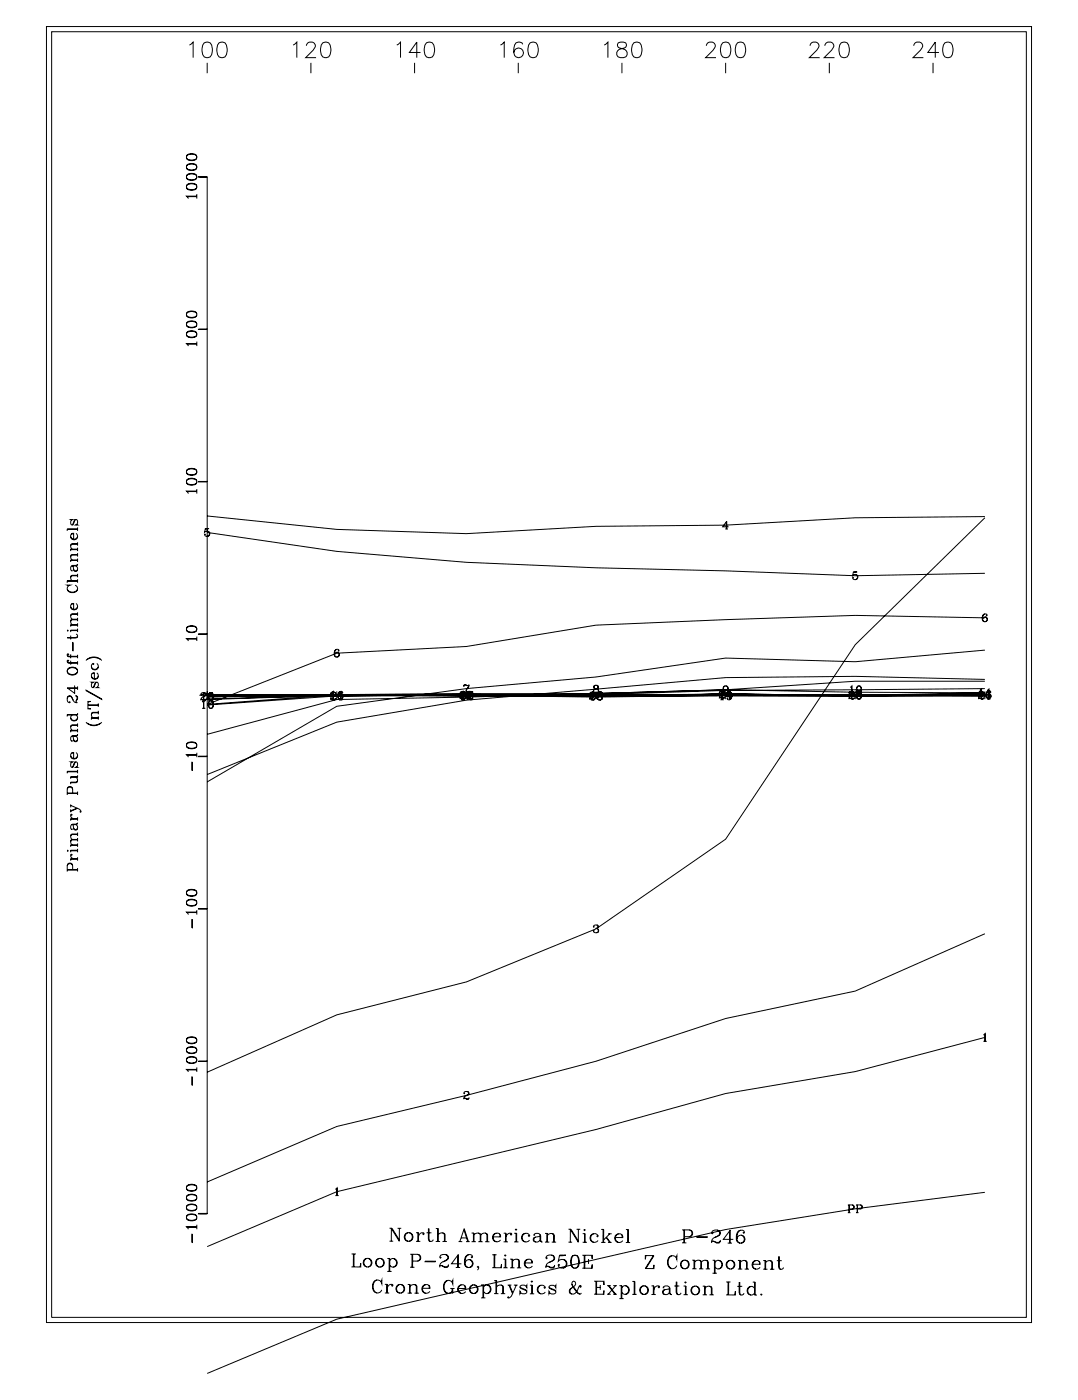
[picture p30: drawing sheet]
<svg xmlns="http://www.w3.org/2000/svg" width="215mm" height="279mm" viewBox="0 0 215 279" stroke-linecap="round" stroke-linejoin="round" font-family="sans-serif">
<g fill="none" stroke="#000" stroke-width=".2">
<path d="M9.3 5.3h196.3v258.3h-196.3zM10.3 6.3h194.2v256.3h-194.2zM37.7 9l.8-.6v3.1M40.7 8.5a1.01 1.01 0 0 1 1.5 .5 2.58 2.58 0 0 1-.3 2.3 1.01 1.01 0 0 1-1.5-.4 2.58 2.58 0 0 1 .3-2.4zM41.3 12.5v2.1M43.7 8.5a1 1 0 0 1 1.4 .5 2.53 2.53 0 0 1-.3 2.3 1 1 0 0 1-1.4-.4 2.59 2.59 0 0 1 .3-2.4zM58.4 9l.8-.6v3.1M61.1 9.1a.81 .81 0 0 1 .6-.7h.6a.76 .76 0 0 1 .4 1.2l-1.8 1.9h2.1M62 12.5v2.1M64.3 8.5a1 1 0 0 1 1.5 .5 2.53 2.53 0 0 1-.3 2.3 1 1 0 0 1-1.5-.4 2.58 2.58 0 0 1 .3-2.4zM79.1 9l.7-.6v3.1M82.6 12.5v2.1"/>
<path d="M83.8 10.5h-2.2l1.5-2.1v3.1M85 8.5a1 1 0 0 1 1.5 .5 2.53 2.53 0 0 1-.3 2.3 1 1 0 0 1-1.5-.4 2.58 2.58 0 0 1 .3-2.4zM99.7 9l.8-.6v3.1M103.3 12.5v2.1M104.2 8.8a.89 .89 0 0 0-.9-.4 .89 .89 0 0 0-.7 .6 2.21 2.21 0 0 0 .2 2.3 .96 .96 0 0 0 1.4-.4 .96 .96 0 0 0-.6-1.3 .96 .96 0 0 0-1.2 .9M105.7 8.5a1 1 0 0 1 1.4 .5 2.53 2.53 0 0 1-.3 2.3 1 1 0 0 1-1.4-.4 2.58 2.58 0 0 1 .3-2.4zM120.4 9l.8-.6v3.1M123.2 8.5a.62 .62 0 0 0 .3 1.1 1.44 1.44 0 0 1 1.5 .9 .81 .81 0 0 1-.7 1h-.6a.89 .89 0 0 1-.8-1 .89 .89 0 0 1 .9-.8l.6-.1a.62 .62 0 0 0 .3-1.1l-.4-.1zM124 12.5v2.1M126.3 8.5a1 1 0 0 1 1.5 .5 2.53 2.53 0 0 1-.3 2.3 1 1 0 0 1-1.5-.4 2.58 2.58 0 0 1 .3-2.4zM140.8 9.1a.78 .78 0 0 1 .6-.7h.6a.76 .76 0 0 1 .4 1.2l-1.8 1.9h2.1M144 8.5a1.01 1.01 0 0 1 1.5 .5 2.58 2.58 0 0 1-.3 2.3 1.01 1.01 0 0 1-1.5-.4 2.58 2.58 0 0 1 .3-2.4z"/>
<path d="M144.6 12.5v2.1M147 8.5a1 1 0 0 1 1.5 .5 2.53 2.53 0 0 1-.3 2.3 1 1 0 0 1-1.5-.4 2.58 2.58 0 0 1 .3-2.4zM161.4 9.1a.77 .77 0 0 1 .6-.7h.6a.76 .76 0 0 1 .5 1.2l-1.8 1.9h2.1M164.4 9.1a.81 .81 0 0 1 .6-.7h.6a.76 .76 0 0 1 .4 1.2l-1.8 1.9h2.1M165.3 12.5v2.1M167.7 8.5a1 1 0 0 1 1.4 .5 2.53 2.53 0 0 1-.3 2.3 1 1 0 0 1-1.4-.4 2.58 2.58 0 0 1 .3-2.4zM182.1 9.1a.77 .77 0 0 1 .6-.7h.6a.76 .76 0 0 1 .4 1.2l-1.7 1.9h2M185.9 12.5v2.1M187.1 10.5h-2.2l1.5-2.1v3.1M188.3 8.5a1 1 0 0 1 1.5 .5 2.56 2.56 0 0 1-.3 2.3 1 1 0 0 1-1.5-.4 2.58 2.58 0 0 1 .3-2.4zM37.2 37.3a1.11 1.11 0 0 0 1.6 .5 .64 .64 0 0 0 .4-.6 .64 .64 0 0 0-.4-.6 1.74 1.74 0 0 0-1.5 .2 .56 .56 0 0 0 .2 .9 1.22 1.22 0 0 0 1.7-.4M37.2 37.1a1.32 1.32 0 0 1 2 0"/>
<path d="M37.2 35.4a1.12 1.12 0 0 0 1.6 .4 .63 .63 0 0 0 .4-.5 .63 .63 0 0 0-.4-.6 1.67 1.67 0 0 0-1.5 .2 .56 .56 0 0 0 .2 .9h1.3l.4-.4M37.2 35.2a1.33 1.33 0 0 1 2 0M37.2 33.4a1.11 1.11 0 0 0 1.6 .5 .64 .64 0 0 0 .4-.6 .64 .64 0 0 0-.4-.6 1.74 1.74 0 0 0-1.5 .2 .56 .56 0 0 0 .2 .9 1.22 1.22 0 0 0 1.7-.4M37.2 33.2a1.32 1.32 0 0 1 2 0M37.2 31.4a1.12 1.12 0 0 0 1.6 .5 .63 .63 0 0 0 .4-.6 .63 .63 0 0 0-.4-.6 1.67 1.67 0 0 0-1.5 .2 .56 .56 0 0 0 .2 .9h1.3l.4-.4M37.2 31.2a1.31 1.31 0 0 1 2 0M37.3 39.2h1.9M39.2 39.1h-2l.3 .5M39.2 38.7v.9M39.5 35.2l1.7 .1zM39.7 35.3h1.6v206.6h-1.6M37.2 66.7a1.12 1.12 0 0 0 1.6 .5 .63 .63 0 0 0 .4-.6 .63 .63 0 0 0-.4-.6 1.76 1.76 0 0 0-1.5 .2 .56 .56 0 0 0 .2 .9h1.3l.4-.4"/>
<path d="M37.2 66.5a1.31 1.31 0 0 1 2 0M37.2 64.7a.93 .93 0 0 0 1.1 .6l.5-.1a.63 .63 0 0 0 .4-.5 .63 .63 0 0 0-.4-.6 1.67 1.67 0 0 0-1.5 .2 .55 .55 0 0 0 .2 .8 1.21 1.21 0 0 0 1.7-.4M37.2 64.6a1.33 1.33 0 0 1 2 0M37.2 62.8a1.12 1.12 0 0 0 1.6 .5 .63 .63 0 0 0 .4-.6 .63 .63 0 0 0-.4-.6 1.76 1.76 0 0 0-1.5 .2 .56 .56 0 0 0 .2 .9h1.3l.4-.4M37.2 62.6a1.31 1.31 0 0 1 2 0M37.3 68.6h1.9M39.2 68.5h-2l.3 .5M39.2 68.1v.9M39.5 65.6l1.7 .1zM37.2 96.1a1.12 1.12 0 0 0 1.6 .5 .63 .63 0 0 0 .4-.6 .63 .63 0 0 0-.4-.6 1.67 1.67 0 0 0-1.5 .2 .56 .56 0 0 0 .2 .9h1.3l.4-.4M37.2 95.9a1.33 1.33 0 0 1 2 0M37.2 94.1a.93 .93 0 0 0 1.1 .6l.5-.1a.64 .64 0 0 0 .4-.6 .64 .64 0 0 0-.4-.5 1.74 1.74 0 0 0-1.5 .1 .56 .56 0 0 0 .2 .9 1.22 1.22 0 0 0 1.7-.4"/>
<path d="M37.2 93.9a1.31 1.31 0 0 1 2 0M37.3 98h1.9M39.2 97.9h-2l.3 .5M39.2 97.5v.9M39.5 96l1.7 .1zM13.4 117.4a1.16 1.16 0 0 0 2.1 0M13.4 115.9h2.1M13.4 105.5h2.1M14.1 107a.73 .73 0 0 0 .7 .5 .73 .73 0 0 0 .7-.5M14.1 111.7h1.4M14.1 109.5h1.4M14.5 112.8l.3 1 .4 .1a.62 .62 0 0 0 0-1.1"/>
<path d="M14.7 113.5a.4 .4 0 0 0 .4 .3 .4 .4 0 0 0 .4-.3M14.7 106.4l-.5 .1M15 116.6a.76 .76 0 0 1 .4 .9 .76 .76 0 0 1-.7 .6 .9 .9 0 0 1-1-.2 .9 .9 0 0 1-.2-1l.2-.2-.3-.1h.6l-.3 .1M15.1 103.6l-.5 .9h-.4a.67 .67 0 0 1 .1-.9h.2h-.4h.2M15.2 106.3a.69 .69 0 0 1 .2 1.1 .69 .69 0 0 1-1.1 0 .69 .69 0 0 1 .2-1.1h.2v1.2M15.3 104.5l.2 .1h-.4l.4-.4v-.4l-.2-.2h-.3l-.6 1M15.5 114.7h-1.1a.63 .63 0 0 0 0 1M15.5 114.8h-1.1l-.3 .3M15.5 112.5l-.3 .2h-.7l-.3 .2a.67 .67 0 0 0 .1 .9v-.1M15.5 112.4l-.3 .4h-.9M15.5 110.5h-1.1a.63 .63 0 0 0 0 1.1M15.5 110.6h-1.1l-.3 .3"/>
<path d="M15.5 108.4h-1.1a.63 .63 0 0 0 0 1.1M15.5 108.5h-1.1l-.3 .3M15.5 105.1v.7M15.5 108.1v.7M15.5 109.2v.6M15.5 110.2v.7M15.5 111.3v.7M15.5 114.4v.7M15.5 115.5v.7M15.5 109.5h-1.4v.3M15.5 111.6h-1.4v.4M15.5 105.4h-2.1v.4"/>
<path d="M15.5 115.7h-2.1v.5M40.9 105.4h.8h-.8l-.1 .7a.55 .55 0 0 1 .8-.2 .55 .55 0 0 1 0 .9 .55 .55 0 0 1-.8-.2v-.1v.1M41.3 102.8l25.8 2.7 25.9 .9 25.8-1.5 25.8-.2 25.9-1.5 25.8-.2M41.3 106.1l25.8 3.8 25.9 2.2 25.8 1.1 25.8 .6 25.9 1 25.8-.5M41.4 105.9l.3 .4v.4l-.3 .2M144.5 105.4h.6M144.8 104v1.4M145.2 105h-1.2l.8-1.1v1.5M170.1 114.1l.7-.1h-.7l-.2 .7a.55 .55 0 0 1 .9-.2 .55 .55 0 0 1 0 .9 .55 .55 0 0 1-.9-.2h.2h-.1M170.5 114.5l.4 .4-.1 .4-.3 .2M196.3 103.2l-25.8 25.3-25.9 38.8-25.8 17.8-25.8 10.6-25.9 6.6-25.8 11.4M13.4 139.2l.1-.2a.46 .46 0 0 1 .7-.1l.4 .7"/>
<path d="M13.4 133.9a1.07 1.07 0 0 0 1.1 .7 1.07 1.07 0 0 0 1-.9 1.07 1.07 0 0 0-1.1-.7 1.07 1.07 0 0 0-1 .9 1.19 1.19 0 0 0 2.1 0M13.4 133.7a1.19 1.19 0 0 1 2.1 0M13.4 131.9l.3 .2h1.8M13.4 130.6l.3 .2h1.8M13.4 125.7h.2l-.1 .1zM13.5 131.7l.1 .1 .1-.1h-.3l.1 .4 .2 .1h1.8M13.5 130.4h.2l-.1-.1-.2 .1 .1 .4 .2 .1h1.8M13.6 137.2h1.9M13.8 140h.2l-.1 .1a.7 .7 0 0 1-.5-.8 .7 .7 0 0 1 .6-.6l.4 .4a1.03 1.03 0 0 0 1.1 1M14.1 121a.72 .72 0 0 0 .7 .5 .72 .72 0 0 0 .7-.5M14.1 126.7v.8M14.1 130.4v.8"/>
<path d="M14.1 131.7v.8M14.1 125.7h1.4M14.1 124.6h1.4M14.5 128.1l.1 1.6zM14.7 120.4l-.5 .1M14.9 136.6v1.6l-1.5-1.1h2.1M15 138.7l.5 .2v.4l-.3 .5M15.2 138.7l.2 .3-.2 .8 .1 .3M15.2 126.4a.42 .42 0 0 1 .2 .7l-2 .1M15.2 120.3a.69 .69 0 0 1 .1 1 .69 .69 0 0 1-1 0 .69 .69 0 0 1 .2-1h.2v1.2M15.5 126.9l-.4 .2h-1.7M15.5 123.4h-1.1a.63 .63 0 0 0 0 1.1"/>
<path d="M15.5 123.5h-1.1l-.3 .3M15.5 122.4h-1.1a.63 .63 0 0 0 0 1M15.5 122.4h-1.1l-.3 .3M15.5 122.1v.6M15.5 123.1v.7M15.5 124.2v.7M15.5 125.3v.7M15.5 130.5v.7M15.5 131.8v.7M15.5 136.8v.7M15.5 124.5h-1.4v.4M15.5 125.6h-1.4v.4"/>
<path d="M17.1 137.6l3.2 1.8zM17.1 131.6a2.12 2.12 0 0 1 3.2 0M17.3 131.5l.4-.3a2.51 2.51 0 0 1 2.4 .3M17.5 139.9l.6-.1h-.6v1.5h.6l-.6-.1M18.2 134.8a.72 .72 0 0 0 .7 .5 .72 .72 0 0 0 .7-.5M18.2 132.9a.72 .72 0 0 0 .7 .5 .72 .72 0 0 0 .7-.5M18.8 134.2l-.5 .1M19.2 136l-.6 1.1h-.2l-.2-.3 .1-.6 .3-.2h-.4l.2 .1M19.3 134.1a.69 .69 0 0 1 .2 1 .69 .69 0 0 1-1.1 0 .69 .69 0 0 1 .2-1h.2v1.2M19.3 132.2a.69 .69 0 0 1 .2 1.1 .69 .69 0 0 1-1.1 0 .69 .69 0 0 1 .2-1.1v.2l-.1-.1M19.4 137l.2 .1h-.4l.4-.4v-.4l-.2-.3h-.3l-.6 1.1M37.2 125.5a.93 .93 0 0 0 1.1 .6l.5-.1a.63 .63 0 0 0 .4-.6 .63 .63 0 0 0-.4-.6 1.67 1.67 0 0 0-1.5 .2 .55 .55 0 0 0 .2 .9 1.21 1.21 0 0 0 1.7-.4"/>
<path d="M37.2 125.3a1.33 1.33 0 0 1 2 0M37.3 127.4h1.9M39.2 127.3h-2l.3 .5M39.2 126.9v.9M39.5 126.3l1.7 .1zM39.7 138.6h2.4M40.1 138.3v.2l-.1-.1a.53 .53 0 0 1 .6-.4 .53 .53 0 0 1 .5 .5l-.3 .3a.75 .75 0 0 0-.8 .8M40.3 139.9l.3-.3v1.6M40.3 138.5l.3-.3v1.5M40.3 139.7h.6M40.6 138.2v3M40.7 138.1l.3 .4-.6 .4"/>
<path d="M41.1 139.4l-.3 .1h-.8M41.1 139.2l-.2 .4-.6-.2M41.3 138.6l51.7-.1 25.8 .2 25.8-.2 51.7 .1zM41.3 139.4l25.8-.8 25.9 .1 51.6-.4 25.9 .3 25.8-.5-25.8-.1-25.9-.5-25.8 .7-51.7 .5-25.8 1.8M41.3 138.7l25.8-.1 51.7 .1 25.8-.4 25.9 .3 25.8-.3-25.8 .3-25.9-.1-25.8 .2-51.7-.1-25.8 .7M41.3 138.5l51.7 .1 25.8 .2 25.8-.5 25.9 .3h25.8M41.3 138.8l51.7-.2 25.8 .2 77.5-.1-25.8-.2-25.9 .1-25.8 .3-25.8-.3-25.9-.1-25.8 .4M41.3 137.8v1.6M41.7 138.2h.7h-.7l-.2 .7a.55 .55 0 0 1 .8-.2 .55 .55 0 0 1 0 .9 .55 .55 0 0 1-.8-.2l.1-.1v.1M42 138.1a.84 .84 0 0 0-.5 .8 .84 .84 0 0 0 .6 .7 .9 .9 0 0 0 0-1.5h-.1a1.02 1.02 0 0 0 0 1.5 .89 .89 0 0 0 0 1.6h.1a.9 .9 0 0 0 0-1.6 .9 .9 0 0 0-.1 1.6M42.1 138.1a1.02 1.02 0 0 1 0 1.5 1 1 0 0 1 0 1.6M42.1 138.7l.4 .4-.1 .4-.3 .2"/>
<path d="M65.9 138.2v.2v-.1a.53 .53 0 0 1 .5-.4 .53 .53 0 0 1 .5 .5l-.3 .3a.76 .76 0 0 0-.7 .8M66.1 138.2l.4-.3v1.6M66.1 138.1l.4-.3v1.6M66.1 139.5h.7M66.1 139.4h.7M66.3 138.6h1.6M66.4 137.9v1.6M66.5 137.9l.3 .2v.3l-.6 .4M66.9 139.3l-.2 .1-.8-.1M66.9 139.1l-.1 .4-.7-.2M67.1 129.4a.93 .93 0 0 0 0 1.6M67.1 137.8v1.6"/>
<path d="M67.2 130l.4 .5-.1 .3-.3 .2M67.5 129.6v.2l.1-.2a.49 .49 0 0 0-.5-.2 .49 .49 0 0 0-.4 .4 .8 .8 0 0 0 .4 1.2 .48 .48 0 0 0 .5-.4 .48 .48 0 0 0-.4-.6 .48 .48 0 0 0-.5 .5M67.6 138.2l.3-.3v1.6M67.6 139.5h.6M67.9 137.8a.94 .94 0 0 0-.1 1.6M67.9 138v1.5M67.9 138.4l.4 .4-.1 .3-.3 .3M68.2 138v.2l.1-.2a.54 .54 0 0 0-.7-.1 .54 .54 0 0 0-.3 .6v.4a.5 .5 0 0 0 .6 .5 .5 .5 0 0 0 .4-.6 .5 .5 0 0 0-.7-.3l-.2 .3M91.8 138.1v.1h-.1a.53 .53 0 0 1 .6-.4 .53 .53 0 0 1 .4 .5l-.3 .2a.76 .76 0 0 0-.7 .9M91.9 138.2l.4-.3v1.6M91.9 138.1l.4-.3v1.6M91.9 139.5h.7"/>
<path d="M91.9 139.4h.7M92.2 138.6h1.5M92.2 137.9v1.6M92.4 137.8l.2 .2 .1 .3-.6 .4M92.4 136.8l.3-.3 .5 .2 .3-.2-.1 .4a1.26 1.26 0 0 0-.4 1.1M92.4 136.5v.4M92.5 136.6l.3-.1 .4 .2M92.7 139.1l-.2 .2-.8-.1M92.7 139l-.1 .4-.7-.3M93 137.8v1.6M93.2 138.1l.2-.3 .5 .2 .3-.2-.1 .5-.4 .7v.4M93.2 137.8v.5"/>
<path d="M93.3 138.2v.2l-.1-.1a.53 .53 0 0 1 .5-.4 .53 .53 0 0 1 .5 .5l-.9 .6-.1 .5M93.3 138l.2-.1 .4 .1M93.3 138.1v.2l-.1-.1a.53 .53 0 0 1 .5-.4 .53 .53 0 0 1 .5 .5l-.3 .2a.77 .77 0 0 0-.7 .9M93.4 136.9a1.1 1.1 0 0 0-.5 1.1M93.8 137.9l.3 .2v.3l-.6 .4M93.8 137.8l.3 .2v.3l-.6 .4M94.1 138.3a1.09 1.09 0 0 0-.5 1.1M94.2 139.3l-.2 .1-.8-.1M94.2 139.1l-.1 .4-.7-.2M94.2 139.1l-.2 .2-.8-.1M94.2 139l-.1 .4-.7-.3M117.6 138.2v.2l-.1-.1a.53 .53 0 0 1 .6-.4 .53 .53 0 0 1 .5 .5l-.3 .3a.76 .76 0 0 0-.8 .8"/>
<path d="M117.8 138.2l.3-.3v1.6M117.8 139.5h.6M118 138.6h1.6M118.1 138v1.5M118.2 137.9l.2 .2 .1 .3-.6 .4M118.6 139.3l-.3 .1-.8-.1M118.6 139.1l-.2 .4-.6-.2M118.6 136.6l-.2 .1-.1 .3a.52 .52 0 0 0 .9 0v-.2a.52 .52 0 0 0-.7-.1 .37 .37 0 0 0 .1 .6M118.6 137.3l-.3 .3a.51 .51 0 0 0 .6 .6 .51 .51 0 0 0 .3-.9h-.3M118.6 137.3l-.3 .3 .1 .4 .2 .1M118.8 137.8v1.6M118.9 136.6a.37 .37 0 0 1 .2 .6l-.2 .1"/>
<path d="M118.9 137.3l.3 .3v.3l-.3 .2M119.1 138.2v.2l-.1-.2 .2-.2a.58 .58 0 0 1 .8 .2l-.1 .3-.5 .1M119.4 137.9l-.2 .1-.1 .4a.53 .53 0 0 0 .9 0v-.2a.52 .52 0 0 0-.8-.2v.4l.2 .2M119.4 138.6l-.4 .3a.52 .52 0 0 0 .6 .6 .52 .52 0 0 0 .4-.8l-.3-.1M119.4 138.6l-.3 .3 .1 .4 .2 .2M119.7 138.6l.2-.2-.2-.5 .2 .3-.2 .4 .3 .4a.52 .52 0 0 1-.4 .5 .52 .52 0 0 1-.6-.4l.1-.1v.2M119.7 138.6l.3 .3v.3l-.3 .3 .3-.3-.1-.5M143.4 138v.1a.53 .53 0 0 1 .5-.4 .53 .53 0 0 1 .5 .4l-.3 .3a.74 .74 0 0 0-.7 .8M143.6 137.9l.4-.3v1.5M143.6 138.2l.4-.3v1.6M143.6 139.5h.6M143.6 139.1h.6"/>
<path d="M143.8 138.6h1.6M143.9 137.6v1.9M144 137.7l.3 .4-.6 .5M144.4 139l-.2 .2-.8-.1M144.4 138.9l-.2 .3-.6-.2M144.5 136.7l-.3 .5v.3l.3 .2M144.6 137.8v1.6M144.7 136.7a.93 .93 0 0 1-.1 1.6M145.1 137.2a.5 .5 0 0 1-.7 .4 .5 .5 0 0 1-.3-.7 .5 .5 0 0 1 .8-.1 .84 .84 0 0 1 .3 .9 .84 .84 0 0 1-.8 .6l-.2-.3v-.1v.1M145.3 137.9l-.4 .5 .1 .3 .3 .2M145.3 139.1h.5M145.3 139.2h.5"/>
<path d="M145.4 137.9a.94 .94 0 0 1 0 1.6M145.5 137.7v1.5M145.6 137.7l-.8 1.1h1.2M145.8 138.4a.5 .5 0 0 1-.7 .4 .5 .5 0 0 1-.2-.7 .5 .5 0 0 1 .8-.1 .8 .8 0 0 1 .2 1 .8 .8 0 0 1-.9 .4v-.3v.2M146 138.7h-1.2l.8-1.1v1.6M169.3 138.1v.2l-.1-.1a.53 .53 0 0 1 .5-.4 .53 .53 0 0 1 .5 .5l-.3 .2a.76 .76 0 0 0-.7 .9M169.4 137l.4-.3v1.6M169.4 138l.4-.3v1.5M169.4 138.3h.7M169.4 139.2h.7M169.7 138.6h1.5M169.7 136.8v2.4"/>
<path d="M169.9 137.8l.2 .2 .1 .3-.6 .4M170.2 139.1l-.2 .2-.8-.1M170.2 139l-.1 .4-.7-.3M170.5 137.8v1.6M170.8 137.8l.8-.1h-.8l-.1 .7a.55 .55 0 0 1 .8-.2 .55 .55 0 0 1 0 .9 .55 .55 0 0 1-.8-.2v-.1v.1M171.1 136.7a.89 .89 0 0 0 0 1.6h.2a.9 .9 0 0 0 0-1.6 .85 .85 0 0 0-.3 1.5l.1 .1M171.1 137.8a.89 .89 0 0 0 0 1.6h.2a.9 .9 0 0 0 0-1.6 .85 .85 0 0 0-.3 1.5l.1 .1M171.3 136.7a1.01 1.01 0 0 1 0 1.6M171.3 138.2l.3 .4v.4l-.3 .2M171.3 137.8a1 1 0 0 1 0 1.6M195.1 138.1l.1 .1h-.2a.53 .53 0 0 1 .6-.4 .53 .53 0 0 1 .5 .5l-.3 .2a.76 .76 0 0 0-.8 .9M195.2 137.6l.4-.3v1.6"/>
<path d="M195.2 138l.4-.3v1.5M195.2 138.9h.7M195.2 139.2h.7M195.5 138.6h1.6M195.5 137.4v1.8M195.7 137.8l.2 .2 .1 .3-.6 .4M196.1 139.1l-.3 .2-.8-.1M196.1 139l-.2 .4-.7-.3M196.3 122.4a.93 .93 0 0 0-.1 1.5M196.3 123.1l-25.8-.4-25.9 .8-25.8 1.1-25.8 4.3-25.9 1.3-25.8 10.2 25.8-1.9 25.9-.3 25.8 .3 25.8-.9 51.7-.3M196.3 129.6l-25.8 2.3-25.9-.7-25.8 3.7-25.8 2.4-25.9 3.5-25.8 15.1M196.3 135.4l-25.8-.6-25.9 .3-51.6 4.5-25.9 4.3-25.8 10.5"/>
<path d="M196.3 135.8h-25.8l-25.9 1.7-51.6 1.4-25.9 .5-25.8 7M196.3 138.5l-25.8 .2-25.9-.4-25.8 .5-25.8-.2h-25.9l-25.8 .2M196.3 138.6l-51.7-.1-25.8 .3-25.8-.2h-25.9l-25.8 .2M196.3 138.6l-155 .1M196.3 138.6l-51.7-.1-103.3 .2M196.3 137.8v1.6M196.4 123l.3 .4v.3l-.3 .2M196.7 122.6v.1v-.1a.54 .54 0 0 0-.6-.2 .54 .54 0 0 0-.3 .6v.5a.5 .5 0 0 0 .5 .5 .5 .5 0 0 0 .5-.6 .5 .5 0 0 0-.7-.4l-.3 .4M196.7 137.6l.4-.3v1.6M196.7 138.1l.4-.3v1.6M196.7 138.9h.7M196.7 139.4h.7"/>
<path d="M197 137.7a.94 .94 0 0 0-.1 1.5M197 137.4v2M197.1 138.3l.4 .4-.1 .3-.3 .2M197.4 137.9v.2l.1-.2a.48 .48 0 0 0-.5-.2 .48 .48 0 0 0-.4 .4 .79 .79 0 0 0 .3 1.1 .48 .48 0 0 0 .6-.3 .48 .48 0 0 0-.4-.6 .48 .48 0 0 0-.5 .4M13.4 157.3a.56 .56 0 0 1 .5-.4 .56 .56 0 0 1 .6 .4M13.4 158.2h2.1M13.4 158.1h2.1M13.4 153.8h2.1M14.1 150.7a.72 .72 0 0 0 .7 .5 .72 .72 0 0 0 .7-.5M14.1 143.1a.72 .72 0 0 0 .7 .5 .72 .72 0 0 0 .7-.5M14.1 145.7h1.4M14.4 142.5a.66 .66 0 0 0-.1 1 .66 .66 0 0 0 1 0 .66 .66 0 0 0-.1-1"/>
<path d="M14.5 158.1l-.1-1.1a.54 .54 0 0 0-.6-.2 .54 .54 0 0 0-.4 .5v1.2M14.5 146.7l.3 1 .4 .1a.62 .62 0 0 0 0-1.1M14.7 150.1l-.5 .1M14.7 147.4a.4 .4 0 0 0 .4 .4 .4 .4 0 0 0 .4-.4M15.1 151.9l-.5 1h-.4a.67 .67 0 0 1 .1-.9l.2-.1h-.4l.2 .1M15.2 154.9a.64 .64 0 0 1 0 1.1h-1.1M15.2 150a.69 .69 0 0 1 .2 1 .69 .69 0 0 1-1.1 0 .69 .69 0 0 1 .2-1h.2v1.2M15.3 152.9h.2h-.4l.4-.3v-.4l-.2-.3h-.3l-.6 1M15.5 155.6l-.3 .3h-1.1v.4M15.5 146.5l-.3 .2h-.9a.67 .67 0 0 0-.1 .9l.2 .1-.1-.1M15.5 146.4l-.1 .3h-.2h-.9M15.5 144.5h-1.1a.63 .63 0 0 0 0 1.1"/>
<path d="M15.5 144.6h-1.1l-.3 .3M15.5 142.1v.4h-2.1M15.5 144.2v.7M15.5 145.3v.7M15.5 153.4v.7M15.5 154.5v.4h-1.4M15.5 157.8v.7M15.5 145.6h-1.4v.4M15.5 154.8h-1.4v.4M15.5 153.7h-2.1v.4M15.5 142.4h-2.1v.4M17.1 143.9a2.12 2.12 0 0 0 3.2 0"/>
<path d="M17.3 144.1l.4 .2a2.54 2.54 0 0 0 2.4-.2M17.5 140.6h2.1M17.5 140.5h2.1M18.2 143.2h1.4M19.6 142h-1.1a.63 .63 0 0 0 0 1.1M19.6 142.1h-1.1l-.3 .3M19.6 143.1h-1.4v.4M19.6 140.2v.7M19.6 141.7v.7M19.6 142.8v.7M37.2 148.7a.93 .93 0 0 0 1.1 .5h.5a.63 .63 0 0 0 .4-.6 .63 .63 0 0 0-.4-.6 1.67 1.67 0 0 0-1.5 .2 .55 .55 0 0 0 .2 .8 1.22 1.22 0 0 0 1.7-.3M37.2 148.5a1.33 1.33 0 0 1 2 0"/>
<path d="M37.3 150.5h1.9M38.2 151.9l.1 1.7zM39.2 150.4h-2l.3 .5M39.2 150v.9M39.5 150.7l1.7 .1zM40.3 141.2h.6M13.4 172.5a.56 .56 0 0 1 .5-.4 .56 .56 0 0 1 .6 .4M13.4 173.4h2.1M13.4 173.3h2.1M13.5 169.5v.2l-.1-.1zM14.1 160.5l1.4 .6a.82 .82 0 0 1 .7 .7l-.2 .1v-.2M14.1 171.3h1.4"/>
<path d="M14.1 160.3v.6M14.1 161.3v.6M14.1 169.6h1.4M14.1 168.5h1.4M14.1 163.3h1.4M14.2 170.4l.1 .1 .1-.1-.2-.1a.56 .56 0 0 0 0 .6 .56 .56 0 0 0 .5 .3M14.2 162.4h.2l-.2-.1a.57 .57 0 0 0 0 .6 .57 .57 0 0 0 .5 .3M14.5 173.3v-.8a.54 .54 0 0 0-.6-.5 .54 .54 0 0 0-.5 .5v1.2M14.5 164.4l.3 .9 .4 .1a.62 .62 0 0 0 0-1M14.7 165.1a.4 .4 0 0 0 .4 .3 .4 .4 0 0 0 .4-.3M15.3 161.1l-1.2 .5M15.5 167.3h-1.1a.63 .63 0 0 0 0 1.1"/>
<path d="M15.5 167.4h-1.1l-.3 .3M15.5 166.2h-1.1a.63 .63 0 0 0 0 1.1M15.5 166.3h-1.1l-.3 .3M15.5 164.1l-.3 .2-.9 .1a.67 .67 0 0 0-.1 .9h.2h-.1M15.5 164l-.1 .3-.2 .1h-.9M15.5 162.9v.7M15.5 165.9v.7M15.5 167v.7M15.5 168.1v.7M15.5 169.2v.7M15.5 170.9v.6M15.5 173v.7"/>
<path d="M15.5 171.2h-1.4v.3M15.5 163.2h-1.4v.4M15.5 168.4h-1.4v.4M15.5 169.5h-1.4v.4M15.5 161.1l-1.4 .6M37.2 179.8a1.33 1.33 0 0 1 2 0M37.2 178.1a.93 .93 0 0 0 1.1 .5h.5a.64 .64 0 0 0 .4-.6 .64 .64 0 0 0-.4-.6 1.74 1.74 0 0 0-1.5 .2 .56 .56 0 0 0 .2 .8 1.22 1.22 0 0 0 1.7-.3M37.2 177.9a1.32 1.32 0 0 1 2 0M37.2 180a1.11 1.11 0 0 0 1.6 .5 .63 .63 0 0 0 .4-.6 .63 .63 0 0 0-.4-.6 1.67 1.67 0 0 0-1.5 .2 .56 .56 0 0 0 .2 .9h1.3l.4-.4M37.3 181.9h1.9M38.2 183.3l.1 1.6zM39.2 181.8h-2l.3 .5"/>
<path d="M39.2 181.4v.9M39.5 181.1l1.7 .1zM118.3 184.7h.1h-.1a.49 .49 0 0 1 .5-.3 .49 .49 0 0 1 .4 .4v.2h-.5M118.9 184.4l.3 .2-.1 .4h-.2l.4 .4a.53 .53 0 0 1-.4 .5 .53 .53 0 0 1-.6-.4v.1M119.2 185.2v.4l-.3 .3M196.3 186.1l-25.8 11.4-25.9 5.5-25.8 8.5-25.8 6.8-25.9 6.2-25.8 11.1M37.2 211.4a1.12 1.12 0 0 0 1.6 .5 .63 .63 0 0 0 .4-.6 .63 .63 0 0 0-.4-.6 1.74 1.74 0 0 0-1.5 .2 .56 .56 0 0 0 .2 .9 1.22 1.22 0 0 0 1.7-.4M37.2 211.2a1.32 1.32 0 0 1 2 0M37.2 209.4a.93 .93 0 0 0 1.1 .6l.5-.1a.63 .63 0 0 0 .4-.6 .63 .63 0 0 0-.4-.6 1.67 1.67 0 0 0-1.5 .2 .55 .55 0 0 0 .2 .9 1.21 1.21 0 0 0 1.7-.4M37.2 209.2a1.33 1.33 0 0 1 2 0M37.2 207.5a1.12 1.12 0 0 0 1.6 .4 .63 .63 0 0 0 .4-.6 .63 .63 0 0 0-.4-.5 1.74 1.74 0 0 0-1.5 .2 .56 .56 0 0 0 .2 .8 1.22 1.22 0 0 0 1.7-.3M37.2 207.3a1.32 1.32 0 0 1 2 0"/>
<path d="M37.3 213.3h1.9M38.2 214.6l.1 1.7zM39.2 213.2h-2l.3 .4M39.2 212.8v.8M39.5 211.5l1.7 .1zM92.5 217.8v.2l-.1-.1a.53 .53 0 0 1 .6-.4 .53 .53 0 0 1 .5 .5l-.3 .3a.76 .76 0 0 0-.8 .8M93.1 217.6l.2 .1 .1 .3-.6 .4M93.5 218.9l-.2 .1h-.9M93.5 218.7l-.2 .4-.6-.2M196 206.3l.4-.3v1.6M196 207.6h.7M196.3 206.8l-25.8 6.8-25.9 4.4-25.8 7.1-51.7 12.4-25.8 11"/>
<path d="M196.3 206.1v1.5M37.2 238.8a.93 .93 0 0 0 1.1 .6l.5-.1a.64 .64 0 0 0 .4-.6 .64 .64 0 0 0-.4-.6 1.76 1.76 0 0 0-1.5 .2 .56 .56 0 0 0 .2 .9 1.21 1.21 0 0 0 1.7-.4M37.2 238.6a1.31 1.31 0 0 1 2 0M37.2 236.8a1.12 1.12 0 0 0 1.6 .5 .63 .63 0 0 0 .4-.6 .63 .63 0 0 0-.4-.5 1.66 1.66 0 0 0-1.5 .2 .56 .56 0 0 0 .2 .8h1.3l.4-.4M37.2 236.6a1.33 1.33 0 0 1 2 0M66.8 237.1l.4-.3v1.5M66.8 238.3h.7M67.1 236.8v1.5M196.3 237.7l-25.8 3.2-25.9 4.2-77.5 17.8-25.8 10.9M37.2 242.7a.93 .93 0 0 0 1.1 .6l.5-.1a.64 .64 0 0 0 .4-.6 .64 .64 0 0 0-.4-.5 1.76 1.76 0 0 0-1.5 .2 .56 .56 0 0 0 .2 .8 1.22 1.22 0 0 0 1.7-.4M37.2 242.6a1.31 1.31 0 0 1 2 0M37.2 240.8a1.11 1.11 0 0 0 1.6 .5 .63 .63 0 0 0 .4-.6 .63 .63 0 0 0-.4-.6 1.67 1.67 0 0 0-1.5 .2 .56 .56 0 0 0 .2 .9h1.3l.4-.4"/>
<path d="M37.2 240.6a1.33 1.33 0 0 1 2 0M37.3 244.6h1.9M38.2 246l.1 1.7zM39.2 244.5h-2l.3 .5M39.2 244.1v.9M39.5 241.9l1.7 .1zM70 252.5h1.9v-.7l-.1 .7M70.1 249.9h.8M70.4 249.9v2.6M70.6 249.9l-.1 2.6M73.1 250.8a.87 .87 0 0 0-.6 1.3 .87 .87 0 0 0 1.5 0 .87 .87 0 0 0-.6-1.3 .88 .88 0 0 0-.9 .8 .88 .88 0 0 0 .6 .9M73.4 250.8a.91 .91 0 0 1 .6 .9 .91 .91 0 0 1-.6 .8"/>
<path d="M75.1 255.1a1.47 1.47 0 0 0 0 2.6M75.6 250.8a.87 .87 0 0 0-.6 1.4 .87 .87 0 0 0 1.5 0 .87 .87 0 0 0-.7-1.4 .88 .88 0 0 0-.8 .8 .88 .88 0 0 0 .6 1M75.8 250.8a.91 .91 0 0 1 .7 .9 .91 .91 0 0 1-.7 .9M76 255.5l.1 .4v-.8l-.1 .4a.96 .96 0 0 0-1.1-.3 .96 .96 0 0 0-.7 .9 1.13 1.13 0 0 0 .3 1.2 1.13 1.13 0 0 0 1.2 .3l.4-.5M76.7 257.7h.9M76.7 256h.5v1.7M77.1 256v1.7M77.2 253.4h.8M77.2 250.8h.5v2.6M77.6 250.8l-.1 2.6M77.6 247.4h.8M77.6 244.8h.5l1.5 2.4"/>
<path d="M77.7 251.2a.82 .82 0 0 1 1.2-.1 .82 .82 0 0 1 0 1.2 .82 .82 0 0 1-1.2-.1M78 244.8v2.6M78.2 256.1l-.1 .2 .1 .1 .1-.3a.71 .71 0 0 0-.7 0 .71 .71 0 0 0-.4 .6M78.4 250.8a.9 .9 0 0 1 .6 .9 .9 .9 0 0 1-.6 .9M79.2 244.8h.8M79.6 244.8v2.6l-1.5-2.3M79.7 256a.87 .87 0 0 0-.7 1.3 .87 .87 0 0 0 1.5 0 .87 .87 0 0 0-.6-1.3 .88 .88 0 0 0-.9 .8 .88 .88 0 0 0 .6 .9M79.9 256a.91 .91 0 0 1 .6 .9 .91 .91 0 0 1-.6 .8M81.2 257.8h.9M81.3 256h.4v1.8M81.3 245.7a.87 .87 0 0 0-.6 1.3 .87 .87 0 0 0 1.5 0 .87 .87 0 0 0-.6-1.3 .88 .88 0 0 0-.9 .7 .88 .88 0 0 0 .6 1M81.6 245.7a.91 .91 0 0 1 .6 .9 .91 .91 0 0 1-.7 .8"/>
<path d="M81.6 256v1.8M81.7 252.6h.9M81.7 256.4a.81 .81 0 0 1 1.4 0v1.4M81.8 250h1.4a.68 .68 0 0 1 .7 .7 .68 .68 0 0 1-.7 .7h-1M82.1 250v2.6M82.2 250v2.6M82.6 257.8h.9M82.6 256l.4 .4v1.4M82.9 247.4h.9M82.9 245.7h.5v1.7M83.2 250a.7 .7 0 0 1 .5 .7 .7 .7 0 0 1-.5 .7M83.3 245.7v1.7"/>
<path d="M84.2 256.8h1.5a.85 .85 0 0 0-1.3-.6 .85 .85 0 0 0 0 1.4 .93 .93 0 0 0 1.3-.2M84.4 245.8l-.1 .2 .1 .1 .1-.3a.7 .7 0 0 0-.7 0 .7 .7 0 0 0-.4 .6M84.7 251.4h2.1v.1h-2.1zM84.8 256a.91 .91 0 0 0-.6 .9 .91 .91 0 0 0 .6 .9M85 245.7h1M85.4 244.9l.1 2.4a.53 .53 0 0 0 .9-.2M85.4 256.2l.2 .6M85.5 244.9v2l.2 .5M86.8 247.4h.9M86.9 244.9h.4v2.5M87.2 244.9v2.5M87.3 246.1a.81 .81 0 0 1 1.4 0v1.4"/>
<path d="M87.8 250.5l.1 .2-.1 .1-.1-.1a.88 .88 0 0 1 .9-.7 .88 .88 0 0 1 .8 .8 2.09 2.09 0 0 1-1.4 .8l-.2 .3-.2 .7M88.2 247.5h.9M88.2 245.7l.4 .4v1.4M88.8 250a.62 .62 0 0 1 .3 1l-.8 .5M89.3 255.2a1.47 1.47 0 0 0-.1 2.6M89.4 252.3l-.4 .2-1-.2-.4 .1M89.4 252l-.3 .6h-.5l-.6-.3M89.7 256.8h.9M90.1 256.8v1M90.1 255.6l.1 .4v-.8l-.1 .4a.96 .96 0 0 0-1.1-.3 .96 .96 0 0 0-.6 .9 1.13 1.13 0 0 0 .2 1.2 1.13 1.13 0 0 0 1.3 .3l.2-.3M90.2 256.8v1M90.8 252.6h.9"/>
<path d="M91.2 250.3v2.3M91.3 256.8h1.5a.84 .84 0 0 0-1.3-.6 .84 .84 0 0 0 .1 1.5 .9 .9 0 0 0 1.2-.3M91.4 247.5h.7M91.6 247.5l.9-2.6 .9 2.6M91.9 246.7h1.1M92 251.9h-2l1.3-1.8v2.5M92 256.1a.91 .91 0 0 0-.7 .8 .91 .91 0 0 0 .6 .9M92.5 245.3l.7 2.2M92.6 256.2l.1 .6M92.9 247.5h.7M93.4 250.1a1.57 1.57 0 0 0-.3 2.4l.2 .1M93.6 251.1a.82 .82 0 0 1 .6 .8 .82 .82 0 0 1-.7 .7"/>
<path d="M94 247.5h.8M94 245.8h.5v1.7M94.1 250.4l-.2 .2 .2 .1 .1-.3a.9 .9 0 0 0-1.1-.3 .9 .9 0 0 0-.5 1.1v.7a.85 .85 0 0 0 .8 .8 .85 .85 0 0 0 .9-.8 .85 .85 0 0 0-.9-.8l-.3 .1-.4 .6M94.3 256.1a.87 .87 0 0 0-.6 1.3 .87 .87 0 0 0 1.5 0 .87 .87 0 0 0-.7-1.3 .88 .88 0 0 0-.8 .8 .88 .88 0 0 0 .6 .9M94.4 245.8v1.7M94.5 246.1a.8 .8 0 0 1 1.3 0v1.4M94.5 256.1a.91 .91 0 0 1 .7 .9 .91 .91 0 0 1-.7 .8M95.3 252.7l-.2-.2 .2-.1 .1 .4-.3 .4M95.3 247.5h.9M95.3 245.8l.4 .3v1.4M95.8 246.1a.79 .79 0 0 1 1.4 0v1.4M95.9 258.7h.8"/>
<path d="M95.9 256.1h.5v2.6M96.3 256.1v2.6M96.4 256.5a.82 .82 0 0 1 1.2-.1 .82 .82 0 0 1 0 1.2 .82 .82 0 0 1-1.2-.1M96.7 247.5h.8M96.7 245.8l.4 .3-.1 1.4M97.1 256.1a.9 .9 0 0 1 .6 .9 .9 .9 0 0 1-.6 .8M98.1 252.7h1.8v-.8l-.1 .8M98.1 250.1h.9M98.3 246.5h1.5a.85 .85 0 0 0-1.4-.6 .85 .85 0 0 0 .1 1.5 .95 .95 0 0 0 1.3-.3M98.5 257.8l.8 .1M98.5 250.1v2.6M98.5 255.3h.5v2.5"/>
<path d="M98.6 250.1v2.6M98.8 255.3v2.5M98.9 245.8a.9 .9 0 0 0-.6 .8 .9 .9 0 0 0 .6 .9M99 256.5a.8 .8 0 0 1 1.3 0v1.4M99.5 245.9l.1 .6M99.8 257.9h.9M99.8 256.1l.4 .4v1.4M100.3 252.7h.9M100.3 251h.5v1.7M100.4 247.5h.8M100.4 245.8h.5v1.7M100.6 250.2l.1-.1 .1 .1-.1 .2z"/>
<path d="M100.7 251v1.7M100.8 245.8l-.1 1.7M101.2 256.1h.7M101.4 256.1l.8 1.8M101.6 256.1l.6 1.5M101.7 252.7h.8M101.7 251h.5v1.7M101.9 245.9l-.2 .2 .2 .1 .1-.3a.71 .71 0 0 0-.8 0 .71 .71 0 0 0-.3 .6M102 251v1.7M102.2 251.3a.81 .81 0 0 1 1.3 .1v1.3M102.4 256.1h.8M102.5 247.5h.8"/>
<path d="M102.5 245.8h.5v1.7M102.8 244.9l.2 .2-.2 .1-.1-.1zM102.8 245.8v1.7M102.9 256.1l-.7 1.8a1 1 0 0 1-.9 .8l-.1-.1 .1-.1 .1 .1M103 252.7h.9M103 251l.4 .4v1.3M103.6 256.5l1.4 .8v.3l-.4 .3-.7-.1-.3-.4v.5l.2-.3M104.6 251.7h1.5a.85 .85 0 0 0-1.3-.6 .85 .85 0 0 0 .1 1.5 .94 .94 0 0 0 1.2-.3M104.7 245.8a.9 .9 0 0 0-.6 .9 .9 .9 0 0 0 .6 .8M104.9 256.4l.1-.2v.5l-.5-.5-.5-.1-.4 .3v.2l1.4 .8M105.2 251a.91 .91 0 0 0-.6 .9 .91 .91 0 0 0 .6 .8M105.4 246.2l-.1 .1 .1 .1 .2-.1a.86 .86 0 0 0-1.4-.2 .86 .86 0 0 0 0 1.3 .86 .86 0 0 0 1.3-.2"/>
<path d="M105.6 257.9h.9M105.6 256.2h.5v1.7M105.9 251.1l.1 .6M105.9 255.4l.1-.1 .1 .1-.1 .1zM106 256.2v1.7M106.5 246.1l-.1 .1 .4-.4h.5l.3 .3 .2 1.1 .2 .4M106.8 246.6a.51 .51 0 0 0-.4 .5 .51 .51 0 0 0 .4 .5M107.6 246.1v1.1l.2 .2 .3 .2M107.6 246.3l-1.2 .4-.1 .5a.78 .78 0 0 0 1.3 0M107.8 256.2a.91 .91 0 0 0-.6 .8 .91 .91 0 0 0 .6 .9M108.6 256.6l-.2 .1 .2 .1 .1-.1a.87 .87 0 0 0-1.3-.3 .87 .87 0 0 0 0 1.4 .87 .87 0 0 0 1.3-.3M108.6 247.6h.9"/>
<path d="M108.6 245.8h.5v1.8M108.9 250.6l.2 .2-.2 .1-.1-.1a.88 .88 0 0 1 .9-.7 .88 .88 0 0 1 .8 .8l-.5 .5a1.29 1.29 0 0 0-1.2 1.3M109 245.8v1.8M109.1 246.2a.81 .81 0 0 1 1.4 0v1.4M109.4 256.6l1.4 .7v.4l-.4 .2h-.5l-.5-.5v.5l.1-.2M109.9 250.2a.64 .64 0 0 1 .4 .9l-.9 .5M110 247.6h.8M110 245.9l.3 .3v1.4M110.5 252.4l-.4 .2-.9-.2-.4 .1M110.5 252.1l-.2 .6h-.5l-.6-.3M110.7 256.4l.1-.2v.5l-.1-.3a.83 .83 0 0 0-1.2-.1l-.1 .1 .1 .4 1.3 .6M111.5 250.3l1.3-.1h-1.3l-.2 1.2a.93 .93 0 0 1 1.3-.3 .93 .93 0 0 1 .2 1.4 .93 .93 0 0 1-1.4 0l-.1-.4 .1-.1 .1 .1-.1 .2"/>
<path d="M112.3 251a.91 .91 0 0 1 .6 .9 .91 .91 0 0 1-.7 .9M113.3 247.6h.7M113.3 245h.5l1.5 2.4M113.7 245v2.6M114 256.7a.69 .69 0 0 0-.4 .6 .69 .69 0 0 0 .4 .6M114 256l1.1 1.6 .5 .3M114.5 250.2a1.19 1.19 0 0 0-.8 1.5l.1 .6a.8 .8 0 0 0 .8 .5 .8 .8 0 0 0 .7-.5 2.16 2.16 0 0 0-.2-2 .71 .71 0 0 0-1.1 .4 1.53 1.53 0 0 0 .5 2.1M114.7 250.2l.3 .1a1.77 1.77 0 0 1-.3 2.5M114.9 245h.7M115.3 245v2.6l-1.5-2.3M115.7 256.3l-.1 .2 .1 .1 .1-.1-.1-.3-.4 .4a1.48 1.48 0 0 1-1.3 1.3l-.4-.1-.1-.6 .1-.3 .7-.4a.65 .65 0 0 0 .3-1l-.3-.1-.2 .1a.95 .95 0 0 0 .2 1.2l.9 1.1 .5 .1 .1-.2M116.1 252.8h1.9v-.8l-.1 .8"/>
<path d="M116.1 250.2h1.9v.7l-.1-.7M116.1 247.6h.9M116.1 245.9h.5v1.7M116.4 245.2l.1-.2 .1 .2-.1 .1zM116.4 250.2v2.6M116.5 245.9v1.7M116.6 251.4h.7M116.6 250.2l-.1 2.6M117.3 250.9v1M118.3 245.9a.91 .91 0 0 0-.6 .9 .91 .91 0 0 0 .6 .8M118.4 258h2v-.8l-.2 .8M118.4 255.4h2v.7l-.1-.7"/>
<path d="M118.8 255.4v2.6M118.9 256.6h.7M118.9 255.4v2.6M119.1 246.3l-.1 .1 .1 .1 .1-.1a.87 .87 0 0 0-1.3-.3 .87 .87 0 0 0 0 1.4 .87 .87 0 0 0 1.3-.2M119.6 256.1v1M119.8 247.6h.9M119.8 245.1h.5v2.5M120.2 245.1v2.5M120.8 246.7l.7 .9M120.9 246.7l.7 .9M121 258h.7M121 256.3h.7"/>
<path d="M121.2 247.6h.7M121.2 245.9h.7M121.2 256.3l1.4 1.7M121.4 256.3l1.3 1.7M121.5 245.9l-1.2 1.2M122.2 258h.7M122.2 256.3h.8M122.6 246.7h1.5a.85 .85 0 0 0-1.3-.6 .85 .85 0 0 0 .1 1.4 .91 .91 0 0 0 1.2-.2M122.7 256.3l-1.5 1.7M123.3 245.9a.9 .9 0 0 0-.7 .9 .9 .9 0 0 0 .6 .8M123.4 258.8h.9M123.4 256.3h.5v2.5"/>
<path d="M123.8 256.3v2.5M123.9 246.1l.1 .6M123.9 256.6a.82 .82 0 0 1 1.2-.1 .82 .82 0 0 1 0 1.2 .82 .82 0 0 1-1.2-.1M124.7 256.3a.9 .9 0 0 1 .6 .8 .9 .9 0 0 1-.6 .9M124.7 247.7h.9M124.7 245.1h.5v2.6M125.1 245.1v2.6M126 258h.9M126 255.4h.5v2.6M126.4 255.4v2.6M128.2 256.3a.87 .87 0 0 0-.6 1.3 .87 .87 0 0 0 1.5 0 .87 .87 0 0 0-.6-1.3 .88 .88 0 0 0-.9 .7 .88 .88 0 0 0 .6 1M128.5 256.3a.9 .9 0 0 1 .6 .9 .9 .9 0 0 1-.6 .8"/>
<path d="M128.7 250.3l-.1 .7v-.7h1.7l-1.6 2.5M129.8 258h.9M129.8 256.3h.5v1.7M130.2 250.3l-1.6 2.5 1.7 .1v-.8l-.1 .8M130.2 256.3v1.7M131.3 256.4l-.1 .2 .1 .1 .1-.3a.71 .71 0 0 0-.7 0 .71 .71 0 0 0-.4 .6M132.3 256.6l-.1 .1v-.1a.83 .83 0 0 1 1.1-.2l.2 .4v.9l.3 .3M132.5 257a.51 .51 0 0 0-.3 .5 .51 .51 0 0 0 .3 .5M133.4 256.6v1.1l.1 .2 .4 .1M133.4 256.8l-1.2 .4-.1 .5a.77 .77 0 0 0 1.3 0M133.9 250.3a1.47 1.47 0 0 0 0 2.6M134.4 256.3h1"/>
<path d="M134.8 250.7l.1 .3v-.7l-.1 .4a.96 .96 0 0 0-1.1-.4 .96 .96 0 0 0-.7 1 1.14 1.14 0 0 0 .3 1.2 1.14 1.14 0 0 0 1.2 .3l.4-.5M134.8 255.5v2.1l.1 .3a.53 .53 0 0 0 .8-.2M134.9 255.5v2.1l.2 .4M135.9 247.7h.9M135.9 245.1h1.5a.68 .68 0 0 1 .7 .7 .68 .68 0 0 1-.7 .7h-1M136.2 258.1h.9M136.2 256.3h.5v1.8M136.3 245.1v2.6M136.4 251.2a.87 .87 0 0 0-.6 1.3 .87 .87 0 0 0 1.4 0 .87 .87 0 0 0-.6-1.3 .88 .88 0 0 0-.9 .7 .88 .88 0 0 0 .7 1M136.4 245.1v2.6M136.6 251.2a.91 .91 0 0 1 .6 .8 .91 .91 0 0 1-.6 .9M136.6 255.5l.1 .1-.1 .1-.1-.1z"/>
<path d="M136.6 256.3v1.8M137.4 245.1a.7 .7 0 0 1 .5 .7 .7 .7 0 0 1-.5 .7M138 252.9h.8M138 251.2h.5l-.1 1.7M138.3 251.2v1.7M138.5 251.6a.79 .79 0 0 1 1.3 0v1.3M138.5 256.3a.87 .87 0 0 0-.7 1.4 .87 .87 0 0 0 1.5 0 .87 .87 0 0 0-.6-1.4 .88 .88 0 0 0-.9 .8 .88 .88 0 0 0 .6 1M138.7 256.3a.91 .91 0 0 1 .6 .9 .91 .91 0 0 1-.6 .9M138.9 246.5h2.1v.1h-2.1zM139.3 252.9h.9M139.3 251.2l.4 .4v1.3M139.8 251.6a.8 .8 0 0 1 1.4 0l-.1 1.3"/>
<path d="M140 258.1h.9M140.1 256.4h.4v1.7M140.4 256.4v1.7M140.5 256.7a.8 .8 0 0 1 1.4 0v1.4M140.7 252.9h.8M140.7 251.2l.3 .4v1.3M141.4 258.1h.9M141.4 256.4l.4 .3v1.4M142 245.7l.1 .1-.1 .1-.2-.1a.88 .88 0 0 1 1-.7 .88 .88 0 0 1 .8 .8 2.19 2.19 0 0 1-1.4 .9l-.2 .2-.2 .8M142 253.8h.9M142 251.2h.5v2.6M142.4 251.2v2.6"/>
<path d="M142.5 251.6a.83 .83 0 0 1 1.2-.1 .83 .83 0 0 1 0 1.2 .83 .83 0 0 1-1.2-.1M142.9 245.2a.63 .63 0 0 1 .4 1l-.9 .5M143.3 251.2a.9 .9 0 0 1 .6 .9 .9 .9 0 0 1-.7 .8M143.6 247.4l-.4 .2-1-.2-.4 .1M143.6 247.1l-.3 .7h-.5l-.6-.4M144.7 258.1h1.9v-.7l-.2 .7M144.7 255.5h.9M145 247.8h.9M145.1 255.5v2.6M145.2 255.5v2.6M145.4 245.4v2.4M145.5 251.2a.87 .87 0 0 0-.6 1.3 .87 .87 0 0 0 1.4 0 .87 .87 0 0 0-.6-1.3 .88 .88 0 0 0-.9 .8 .88 .88 0 0 0 .7 .9"/>
<path d="M145.7 251.2a.91 .91 0 0 1 .6 .9 .91 .91 0 0 1-.6 .8M146.1 247h-1.9l1.3-1.8v2.6M146.9 256.4h1M147.1 252.9l.8 .1M147.1 251.2h.5l-.1 1.8M147.3 255.5l.1 2.5a.52 .52 0 0 0 .9-.2M147.4 251.2v1.8M147.4 255.5v2.1l.3 .5M147.6 251.6a.8 .8 0 0 1 1.3 0v1.4M147.6 245.2a1.57 1.57 0 0 0-.4 2.5l.3 .1M147.7 246.2a.83 .83 0 0 1 .6 .8 .83 .83 0 0 1-.6 .8M148.2 245.6l-.1 .1 .1 .1 .2-.2a.9 .9 0 0 0-1.1-.3 .9 .9 0 0 0-.5 1l-.1 .7a.84 .84 0 0 0 .9 .9 .84 .84 0 0 0 .8-.9 .84 .84 0 0 0-.8-.8l-.6 .3-.1 .4"/>
<path d="M148.4 253h.9M148.4 251.2l.4 .4v1.4M149.7 256.4a.91 .91 0 0 0-.7 .9 .91 .91 0 0 0 .6 .8M150 252h1.5a.85 .85 0 0 0-1.3-.6 .85 .85 0 0 0 0 1.4 .94 .94 0 0 0 1.3-.2M150 255.5h.5v2.6M150.4 256.8a.82 .82 0 0 0-1.2-.2 .82 .82 0 0 0 0 1.3 .82 .82 0 0 0 1.2-.1M150.4 255.5v2.6h.5M150.6 251.3a.9 .9 0 0 0-.6 .8 .9 .9 0 0 0 .6 .9M151.2 251.4l.2 .6M151.6 258l.1-.1 .1 .1-.1 .1zM152.1 253h.9M152.1 251.3h.5v1.7"/>
<path d="M152.5 251.3v1.7M152.6 251.6a.81 .81 0 0 1 1.3 0v1.4M153.5 253h.8M153.5 251.3l.3 .3v1.4M154.8 251.3h1M155.2 250.4l.1 2.5a.53 .53 0 0 0 .9-.3M155.3 250.4v2.1l.2 .5M169 240.2h.9a.4 .4 0 0 1 .3 .4 .4 .4 0 0 1-.3 .4h-.6M169 241.7h.5M169.2 240.2v1.5M169.3 240.2v1.5M169.9 240.2l.3 .3-.1 .3-.2 .2"/>
<path d="M170.6 240.2h.9a.4 .4 0 0 1 .4 .4 .4 .4 0 0 1-.4 .4h-.6M170.6 241.7h.5M170.8 240.2v1.5M170.9 240.2v1.5M171.5 240.2l.3 .3-.1 .3-.2 .2"/>
</g>
</svg>
